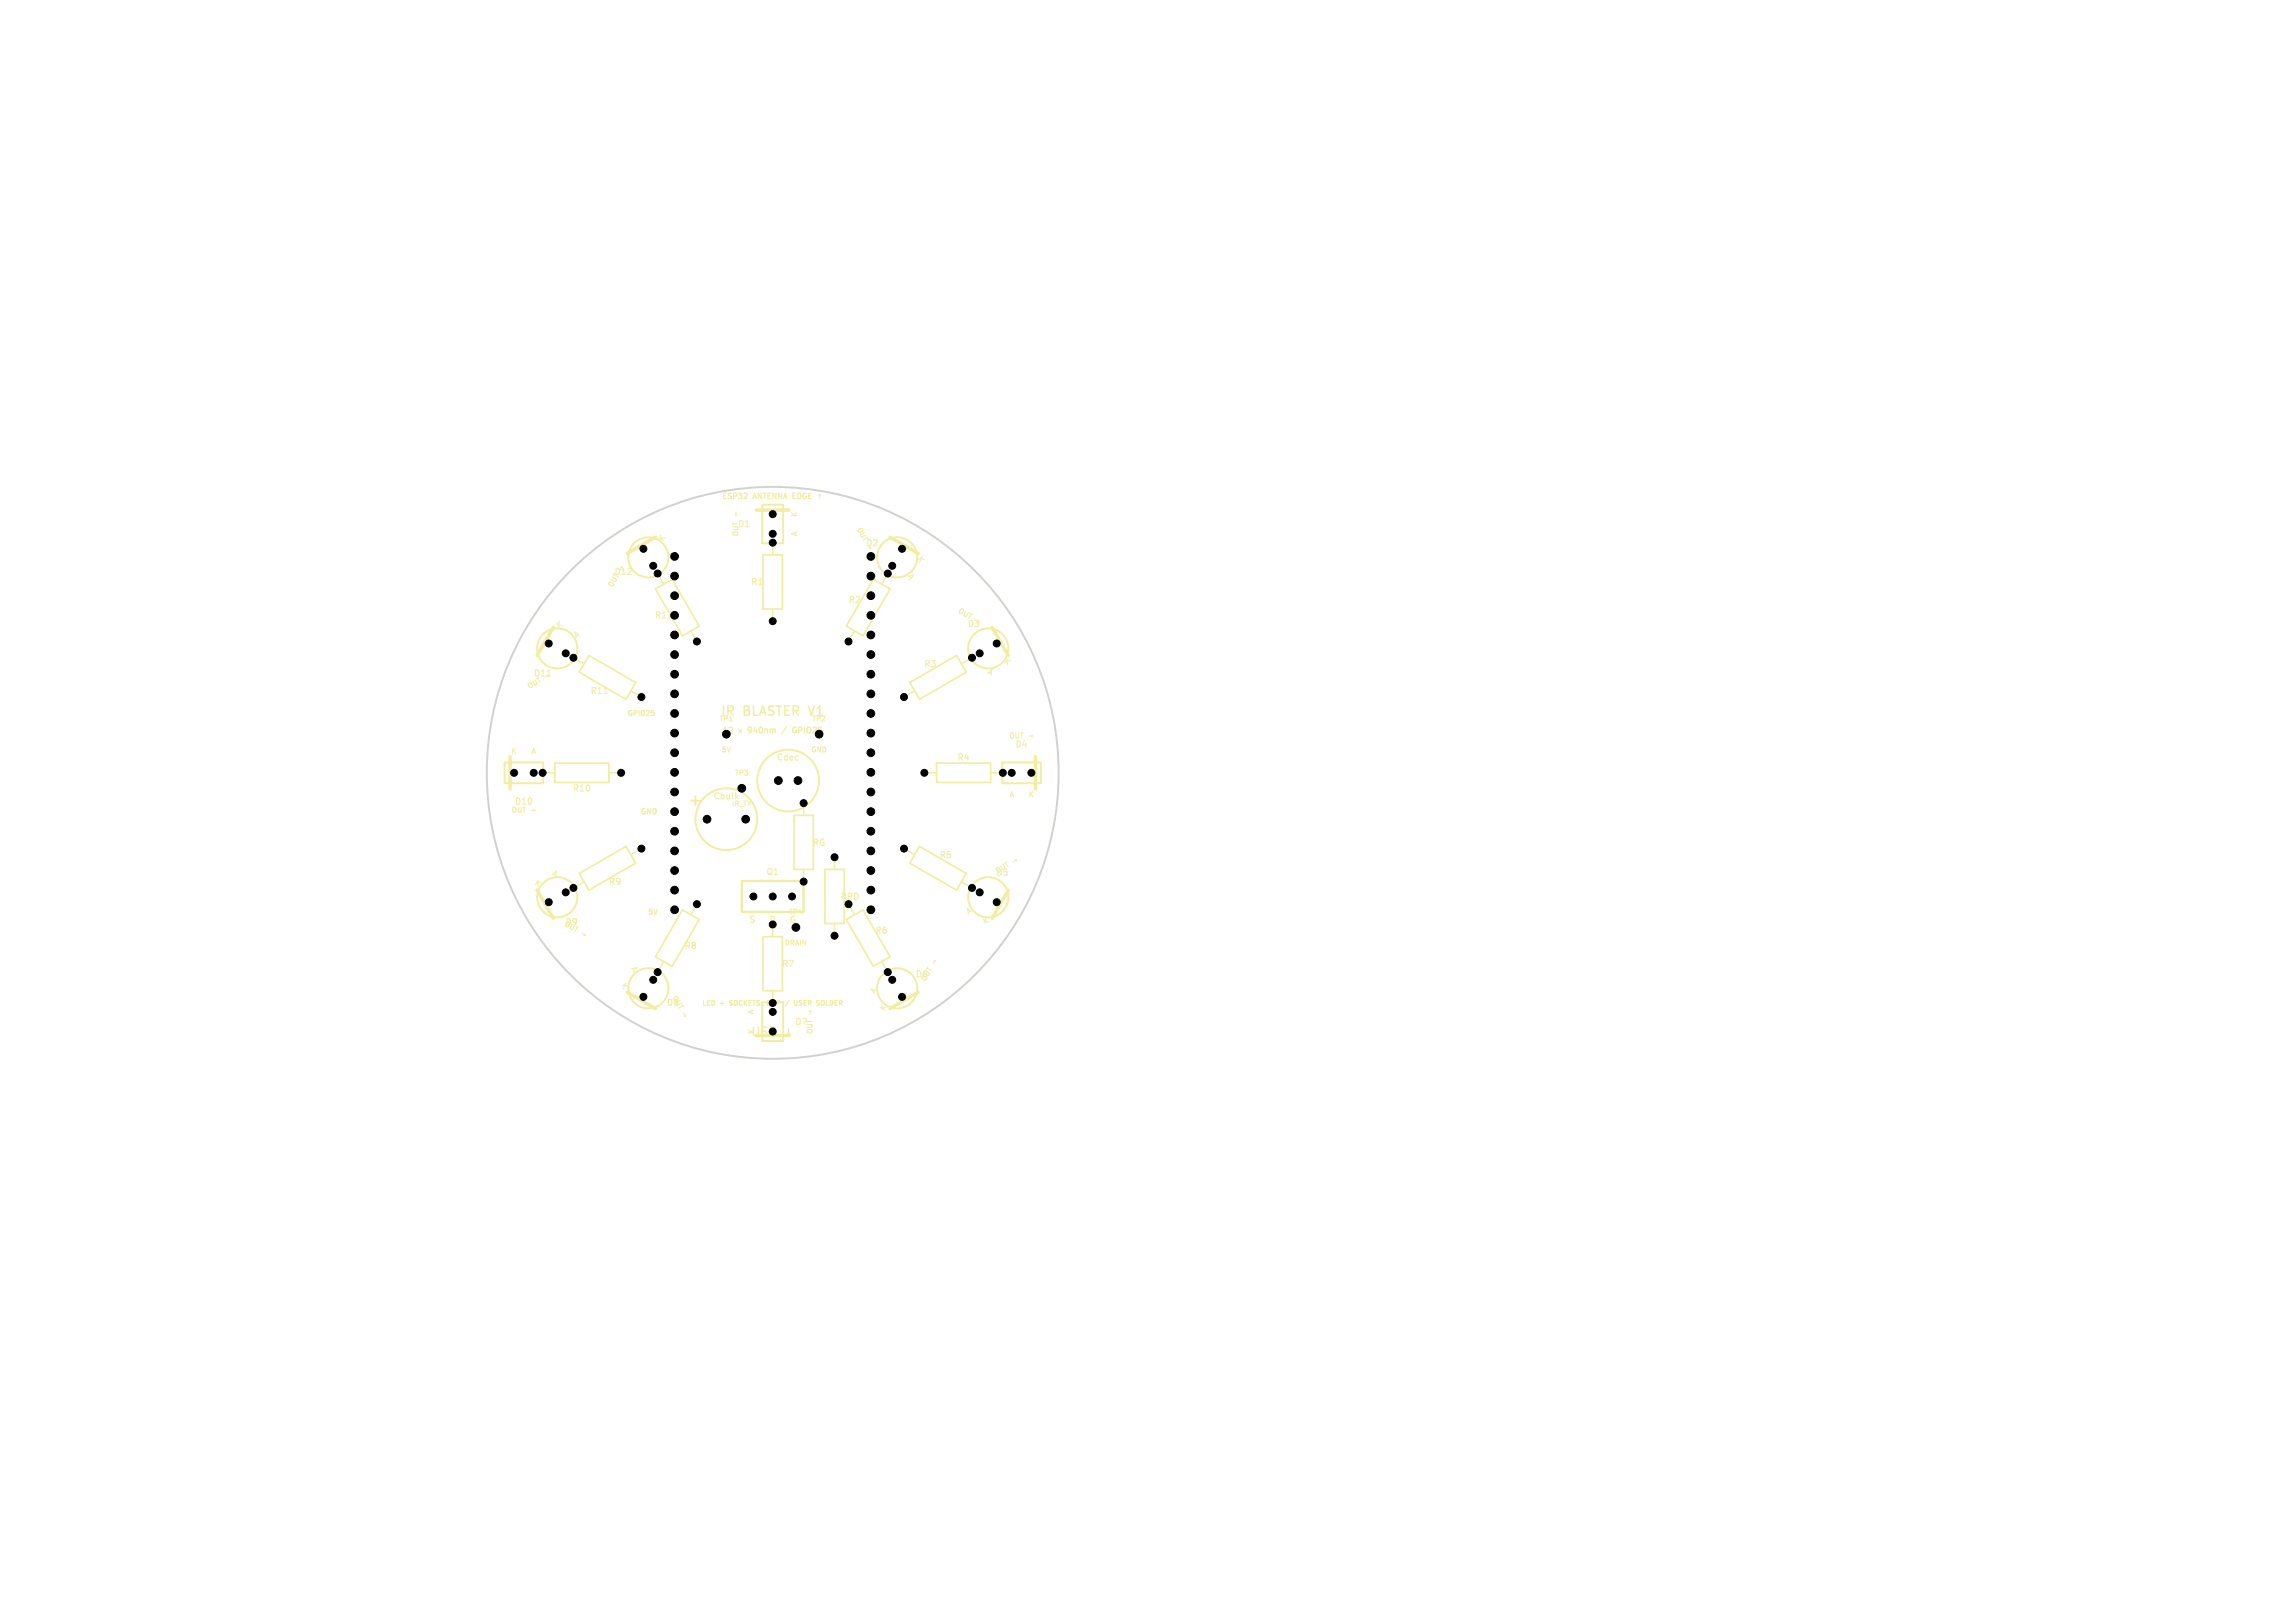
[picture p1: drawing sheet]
<svg xmlns="http://www.w3.org/2000/svg" width="297mm" height="210mm" viewBox="0 0 297 210" stroke-linecap="round" stroke-linejoin="round" font-family="sans-serif">
<defs><g id="words">
<text font-size="2.1" fill="#f2eda1" x="88.8" y="104.6">+</text>
<g font-size="1.7" fill="#f2eda1">
<text x="93.2" y="92.9">IR</text>
<text x="96.2" y="92.9">BLASTER</text>
<text x="105" y="92.9">V1</text>
</g>
<text font-size="1.5" x="97.1" y="134.3">USB</text>
<text font-size="1.5" fill="#f2eda1" x="101.5" y="134.3">þÿ!“</text>
<g font-size="1.1" fill="#f2eda1">
<text x="95.4" y="68.4">D1</text>
<text x="112" y="70.9">D2</text>
<text x="79.4" y="74.6">D12</text>
<text x="97.1" y="75.9">R1</text>
<text x="84.6" y="80.2">R12</text>
<text x="109.7" y="78.2">R2</text>
<text x="125.1" y="81.3">D3</text>
<text x="69" y="87.7">D11</text>
<text x="76.3" y="90">R11</text>
<text x="119.5" y="86.5">R3</text>
<text x="100.4" y="98.6">Cdec</text>
<text x="123.8" y="98.6">R4</text>
<text x="131.3" y="96.9">D4</text>
<text x="66.5" y="104.3">D10</text>
<text x="74" y="102.6">R10</text>
<text x="92.2" y="103.6">Cbulk</text>
<text x="99.1" y="113.4">Q1</text>
<text x="105.1" y="109.6">RG</text>
<text x="121.5" y="111.2">R5</text>
<text x="128.8" y="113.5">D5</text>
<text x="73.1" y="119.9">D9</text>
<text x="78.7" y="114.7">R9</text>
<text x="96.9" y="119.6">S</text>
<text x="100.2" y="119.6">D</text>
<text x="108.7" y="116.6">RPD</text>
<text x="88.5" y="123">R8</text>
<text x="101.1" y="125.3">R7</text>
<text x="113.2" y="121">R6</text>
<text x="86.2" y="130.3">D8</text>
<text x="118.4" y="126.6">D6</text>
<text x="102.8" y="132.8">D7</text>
</g>
<g font-size="1" fill="#f2eda1">
<text x="93.3" y="64.8">ESP32</text>
<text x="97.5" y="64.8">ANTENNA</text>
<text x="102.9" y="64.8">EDGE</text>
<text x="85.9" y="70.3" transform="rotate(-60 85.9 70.3)">K</text>
<text x="103.3" y="69.5" transform="rotate(-90 103.3 69.5)">A</text>
<text x="103.3" y="67" transform="rotate(-90 103.3 67)">K</text>
<text x="117.2" y="74.5" transform="rotate(60 117.2 74.5)">A</text>
<text x="118.5" y="72.3" transform="rotate(60 118.5 72.3)">K</text>
<text x="72.3" y="81.5" transform="rotate(-30 72.3 81.5)">K</text>
<text x="74.5" y="82.8" transform="rotate(-30 74.5 82.8)">A</text>
<text x="127.5" y="87.2" transform="rotate(30 127.5 87.2)">A</text>
<text x="129.7" y="85.9" transform="rotate(30 129.7 85.9)">K</text>
<text x="93.3" y="95.1">12</text>
<text x="95.6" y="95.1">x</text>
<text x="97.1" y="95.1">940nm</text>
<text x="103.5" y="95.1">GPIO25</text>
<text x="66.1" y="97.7">K</text>
<text x="68.6" y="97.7">A</text>
<text x="82.8" y="105.6">GND</text>
<text x="130.5" y="103.3">A</text>
<text x="133" y="103.3">K</text>
<text x="71.2" y="113.3" transform="rotate(30 71.2 113.3)">A</text>
<text x="68.9" y="114.5" transform="rotate(30 68.9 114.5)">K</text>
<text x="83.7" y="118.6">5V</text>
<text x="125.3" y="118.6" transform="rotate(-30 125.3 118.6)">A</text>
<text x="127.4" y="119.9" transform="rotate(-30 127.4 119.9)">K</text>
<text x="81.4" y="125.3" transform="rotate(60 81.4 125.3)">A</text>
<text x="80.1" y="127.4" transform="rotate(60 80.1 127.4)">K</text>
<text x="97.7" y="131.4" transform="rotate(-90 97.7 131.4)">A</text>
<text x="113.3" y="128.8" transform="rotate(-60 113.3 128.8)">A</text>
<text x="114.5" y="131.1" transform="rotate(-60 114.5 131.1)">K</text>
<text x="97.7" y="133.9" transform="rotate(-90 97.7 133.9)">K</text>
</g>
<text font-size="1" x="87.2" y="72.5" transform="rotate(-60 87.2 72.5)">A</text>
<g font-size=".9" fill="#f2eda1">
<text x="95.7" y="69.5" transform="rotate(-90 95.7 69.5)">OUT</text>
<text x="95.7" y="66.9" transform="rotate(-90 95.7 66.9)">þÿ!’</text>
<text x="110.7" y="68.5" transform="rotate(60 110.7 68.5)">OUT</text>
<text x="79.3" y="76.2" transform="rotate(-60 79.3 76.2)">OUT</text>
<text x="80.6" y="74" transform="rotate(-60 80.6 74)">þÿ!’</text>
<text x="123.8" y="79.3" transform="rotate(30 123.8 79.3)">OUT</text>
<text x="68.5" y="89.3" transform="rotate(-30 68.5 89.3)">OUT</text>
<text x="81.1" y="92.9">GPIO25</text>
<text x="93" y="93.5">TP1</text>
<text x="105" y="93.5">TP2</text>
<text x="130.5" y="95.7">OUT</text>
<text x="133.1" y="95.7">þÿ!’</text>
<text x="93.3" y="97.5">5V</text>
<text x="95" y="100.5">TP3</text>
<text x="104.9" y="97.5">GND</text>
<text x="66.1" y="105.3">OUT</text>
<text x="68.7" y="105.3">þÿ!’</text>
<text x="94.6" y="104.5">IR_TX</text>
<text x="129.1" y="113.2" transform="rotate(-30 129.1 113.2)">OUT</text>
<text x="131.3" y="111.9" transform="rotate(-30 131.3 111.9)">þÿ!’</text>
<text x="72.8" y="119.8" transform="rotate(30 72.8 119.8)">OUT</text>
<text x="102" y="118.5">TP4</text>
<text x="75" y="121.1" transform="rotate(30 75 121.1)">þÿ!’</text>
<text x="101.4" y="122.5">DRAIN</text>
<text x="121.1" y="125" transform="rotate(-60 121.1 125)">þÿ!’</text>
<text x="86.8" y="129.1" transform="rotate(60 86.8 129.1)">OUT</text>
<text x="88.1" y="131.3" transform="rotate(60 88.1 131.3)">þÿ!’</text>
<text x="90.7" y="130.3">LED</text>
<text x="93.2" y="130.3">+</text>
<text x="94.8" y="130.3">SOCKETS:</text>
<text x="100" y="130.3">DNP</text>
<text x="102.7" y="130.3">/</text>
<text x="104.1" y="130.3">USER</text>
<text x="105.3" y="131.3" transform="rotate(-90 105.3 131.3)">þÿ!’</text>
<text x="107.3" y="130.3">SOLDER</text>
<text x="119.8" y="127.2" transform="rotate(-60 119.8 127.2)">OUT</text>
<text x="105.3" y="133.9" transform="rotate(-90 105.3 133.9)">OUT</text>
</g>
</g></defs>
<g fill="none" stroke="#f2eda1" stroke-width=".15">
<path d="M96.3 64.5h.4M96.7 63.9v.2M102.6 64.1h.2M102.9 63.8h-.3v.7h.3M106.1 64v.5M106.1 64l-.2 .1M106.1 64l.1 .1M84.6 92.3v.2M101.8 94.1l-.7 .9M103 94.1a.34 .34 0 0 0-.4 .4 .34 .34 0 0 0 .4 .3v-.3h-.1M94.4 130l.3 .1M94.5 129.5l-.1 .1 .1 .2"/>
<path d="M99.3 129.5a.31 .31 0 0 1 .4 .3 .31 .31 0 0 1-.4 .3M102.1 129.4l-.5 .8M103.8 129.5h-.3a.26 .26 0 0 0 .2 .3v.2h-.3M106.9 129.5v.6h.3"/>
</g>
<path d="M100 118.6h-.2v.8h.2M102.4 118.8a.36 .36 0 0 0 0 .4 .36 .36 0 0 0 .5 .1v-.3h-.2" fill="none" stroke="#f2eda1" stroke-width=".14"/>
<path d="M70.8 87.5h.5M78.2 89.7h.4M95.3 103.1l.2 .3M95.5 102.8l-.3 .3" fill="none" stroke="#f2eda1" stroke-width=".13"/>
<path d="M84.8 69.5l-3.6 2.1M97.9 66h4.2M115.2 69.5l3.6 2.1M66 97.9v4.2M71.6 81.2l-2.1 3.6M128.4 81.2l2.1 3.6M134 97.9v4.2M69.5 115.2l2.1 3.6M130.5 115.2l-2.1 3.6M81.2 128.4l3.6 2.1M97.9 134h4.2M118.8 128.4l-3.6 2.1" fill="none" stroke="#f2eda1" stroke-width=".45"/>
<g fill="none" stroke="#f2eda1" stroke-width=".25">
<path d="M98.6 65.3h2.7v5h-2.7zM65.3 98.7h5v2.7h-5zM129.7 98.7h5v2.7h-5zM98.6 129.7h2.7v5h-2.7z"/>
<circle cx="83.9" cy="72.1" r="2.6"/>
<circle cx="116.1" cy="72.1" r="2.6"/>
<circle cx="72.1" cy="83.9" r="2.6"/>
<circle cx="127.9" cy="83.9" r="2.6"/>
<circle cx="72.1" cy="116.1" r="2.6"/>
<circle cx="94" cy="106" r="4"/>
<circle cx="102" cy="101" r="4"/>
<circle cx="127.9" cy="116.1" r="2.6"/>
<circle cx="83.9" cy="127.9" r="2.6"/>
<circle cx="116.1" cy="127.9" r="2.6"/>
</g>
<g fill="none" stroke="#f2eda1" stroke-width=".2">
<path d="M85.1 74.2l.8 1.4M100 70.2v1.6M100 78.8v1.6M114.9 74.2l-.8 1.4M74.2 85.1l1.4 .8M81.6 89.4l1.4 .8M89.4 81.6l.8 1.4M110.6 81.6l-.8 1.4M118.4 89.4l-1.4 .8M125.8 85.1l-1.4 .8M70.2 100h1.6M75.6 114.1l-1.4 .8"/>
<path d="M78.8 100h1.6M83 109.8l-1.4 .8M90.2 117l-.8 1.4M100 119.6v1.6M104 103.9v1.6M104 112.5v1.6M108 110.9v1.6M108 119.5v1.6M109.8 117l.8 1.4M117 109.8l1.4 .8M119.6 100h1.6M124.4 114.1l1.4 .8"/>
<path d="M128.2 100h1.6M85.9 124.4l-.8 1.4M100 128.2v1.6M114.1 124.4l.8 1.4"/>
</g>
<g fill="none" stroke="#f2eda1" stroke-width=".22">
<path d="M84.8 76.2l2.2-1.2 3.5 6-2.2 1.3zM98.7 71.8h2.5v7h-2.5zM113 75l2.2 1.2-3.5 6.1-2.2-1.3zM71.8 98.8h7v2.5h-7zM76.2 84.8l6.1 3.5-1.3 2.2-6-3.5zM117.7 88.3l6.1-3.5 1.2 2.2-6 3.5zM121.2 98.8h7v2.5h-7zM75 113l6-3.5 1.3 2.2-6.1 3.5zM88.3 117.7l2.2 1.3-3.5 6-2.2-1.2zM102.8 105.5h2.4v7h-2.4zM106.7 112.5h2.6v7h-2.6zM109.5 119l2.2-1.3 3.5 6.1-2.2 1.2z"/>
<path d="M119 109.5l6 3.5-1.2 2.2-6.1-3.5zM98.7 121.2h2.5v7h-2.5z"/>
</g>
<path d="M96 114h8v4h-8z" fill="none" stroke="#f2eda1" stroke-width=".3"/>
<circle cx="100" cy="100" r="37" fill="none" stroke="#d0d2cd" stroke-width=".25"/>
<g fill="#000" stroke="#000" stroke-width=".13">
<circle cx="83.3" cy="71" r=".45"/>
<circle cx="84.5" cy="73.2" r=".45"/>
<circle cx="85.1" cy="74.2" r=".45"/>
<circle cx="87.3" cy="77.1" r=".5"/>
<circle cx="87.3" cy="79.6" r=".5"/>
<circle cx="87.3" cy="74.5" r=".5"/>
<circle cx="100" cy="70.2" r=".45"/>
<circle cx="100" cy="69.1" r=".45"/>
<circle cx="100" cy="66.5" r=".45"/>
<circle cx="112.7" cy="77.1" r=".5"/>
<circle cx="112.7" cy="79.6" r=".5"/>
<circle cx="112.7" cy="74.5" r=".5"/>
<circle cx="112.7" cy="72" r=".5"/>
<circle cx="114.9" cy="74.2" r=".45"/>
<circle cx="115.5" cy="73.2" r=".45"/>
<circle cx="116.7" cy="71" r=".45"/>
<circle cx="66.5" cy="100" r=".45"/>
<circle cx="69.1" cy="100" r=".45"/>
<circle cx="70.2" cy="100" r=".45"/>
<circle cx="71" cy="83.3" r=".45"/>
<circle cx="73.2" cy="84.5" r=".45"/>
<circle cx="74.2" cy="85.1" r=".45"/>
<circle cx="80.4" cy="100" r=".45"/>
<circle cx="83" cy="90.2" r=".45"/>
<circle cx="87.3" cy="87.2" r=".5"/>
<circle cx="87.3" cy="94.9" r=".5"/>
<circle cx="87.3" cy="97.4" r=".5"/>
<circle cx="87.3" cy="99.9" r=".5"/>
<circle cx="87.3" cy="82.2" r=".5"/>
<circle cx="87.3" cy="92.3" r=".5"/>
<circle cx="87.3" cy="84.7" r=".5"/>
<circle cx="87.3" cy="89.8" r=".5"/>
<circle cx="90.2" cy="83" r=".45"/>
<circle cx="94" cy="95" r=".5"/>
<circle cx="100" cy="80.4" r=".45"/>
<circle cx="106" cy="95" r=".5"/>
<circle cx="109.8" cy="83" r=".45"/>
<circle cx="112.7" cy="89.8" r=".5"/>
<circle cx="112.7" cy="92.3" r=".5"/>
<circle cx="112.7" cy="97.4" r=".5"/>
<circle cx="112.7" cy="84.7" r=".5"/>
<circle cx="112.7" cy="82.2" r=".5"/>
<circle cx="112.7" cy="99.9" r=".5"/>
<circle cx="112.7" cy="87.2" r=".5"/>
<circle cx="112.7" cy="94.9" r=".5"/>
<circle cx="117" cy="90.2" r=".45"/>
<circle cx="119.6" cy="100" r=".45"/>
<circle cx="125.8" cy="85.1" r=".45"/>
<circle cx="126.8" cy="84.5" r=".45"/>
<circle cx="129" cy="83.3" r=".45"/>
<circle cx="129.8" cy="100" r=".45"/>
<circle cx="130.9" cy="100" r=".45"/>
<circle cx="133.5" cy="100" r=".45"/>
<circle cx="71" cy="116.7" r=".45"/>
<circle cx="73.2" cy="115.5" r=".45"/>
<circle cx="74.2" cy="114.9" r=".45"/>
<circle cx="83" cy="109.8" r=".45"/>
<circle cx="87.3" cy="105" r=".5"/>
<circle cx="87.3" cy="110.1" r=".5"/>
<circle cx="87.3" cy="102.5" r=".5"/>
<circle cx="87.3" cy="112.6" r=".5"/>
<circle cx="87.3" cy="115.2" r=".5"/>
<circle cx="87.3" cy="117.7" r=".5"/>
<circle cx="87.3" cy="107.6" r=".5"/>
<circle cx="90.2" cy="117" r=".45"/>
<circle cx="91.5" cy="106" r=".5"/>
<circle cx="96" cy="102" r=".5"/>
<circle cx="96.5" cy="106" r=".5"/>
<circle cx="97.5" cy="116" r=".45"/>
<circle cx="100" cy="116" r=".45"/>
<circle cx="100" cy="119.6" r=".45"/>
<circle cx="100.7" cy="101" r=".5"/>
<circle cx="102.5" cy="116" r=".45"/>
<circle cx="103" cy="120" r=".5"/>
<circle cx="103.3" cy="101" r=".5"/>
<circle cx="104" cy="114.1" r=".45"/>
<circle cx="104" cy="103.9" r=".45"/>
<circle cx="108" cy="110.9" r=".45"/>
<circle cx="109.8" cy="117" r=".45"/>
<circle cx="112.7" cy="105" r=".5"/>
<circle cx="112.7" cy="102.5" r=".5"/>
<circle cx="112.7" cy="115.2" r=".5"/>
<circle cx="112.7" cy="110.1" r=".5"/>
<circle cx="112.7" cy="107.6" r=".5"/>
<circle cx="112.7" cy="112.6" r=".5"/>
<circle cx="112.7" cy="117.7" r=".5"/>
<circle cx="117" cy="109.8" r=".45"/>
<circle cx="125.8" cy="114.9" r=".45"/>
<circle cx="126.8" cy="115.5" r=".45"/>
<circle cx="129" cy="116.7" r=".45"/>
<circle cx="83.3" cy="129" r=".45"/>
<circle cx="84.5" cy="126.8" r=".45"/>
<circle cx="85.1" cy="125.8" r=".45"/>
<circle cx="100" cy="130.9" r=".45"/>
<circle cx="100" cy="129.8" r=".45"/>
<circle cx="108" cy="121.1" r=".45"/>
<circle cx="114.9" cy="125.8" r=".45"/>
<circle cx="115.5" cy="126.8" r=".45"/>
<circle cx="116.7" cy="129" r=".45"/>
</g>
<use href="#words"/>
</svg>
